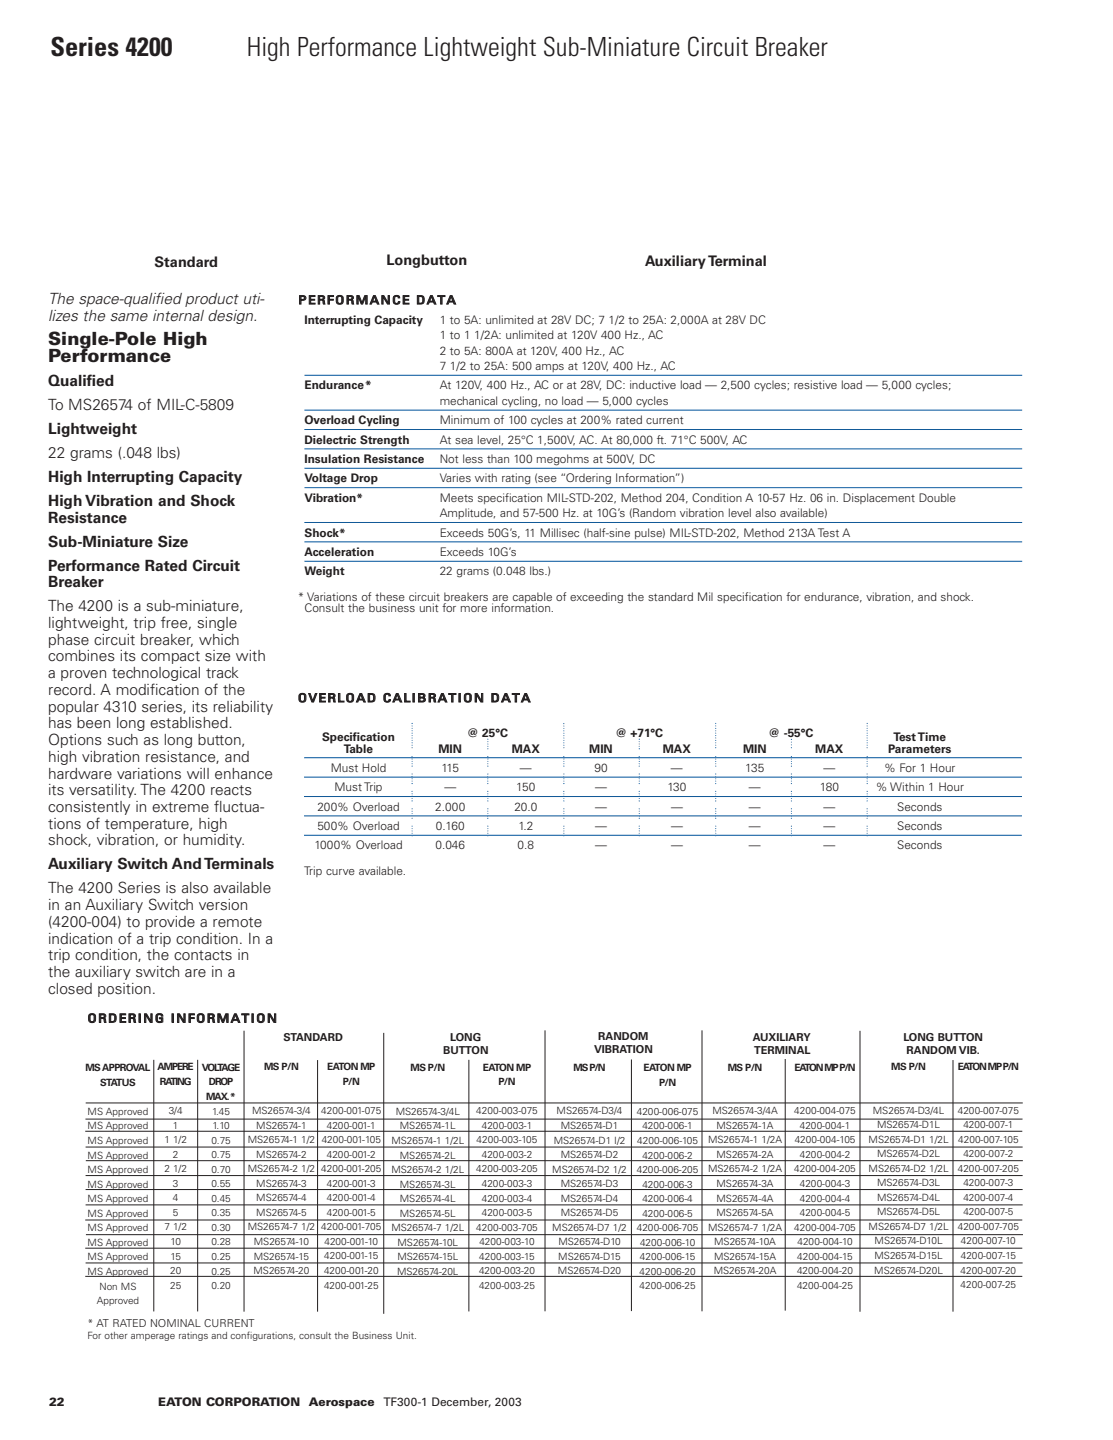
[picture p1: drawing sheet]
<svg xmlns="http://www.w3.org/2000/svg" width="216mm" height="279mm" viewBox="0 0 216 279" stroke-linecap="round" stroke-linejoin="round" font-family="sans-serif">
<defs><g id="words">
<g font-size="5.1" fill="#231f20">
<text x="9.8" y="10.8">Series 4200</text>
<text x="47.9" y="10.8">High Performance Lightweight Sub-Miniature Circuit Breaker</text>
</g>
<g font-size="3.5" fill="#231f20">
<text x="9.3" y="67">Single-Pole High</text>
<text x="9.3" y="70.2">Performance</text>
</g>
<g font-size="3.1" fill="#231f20">
<text x="9.3" y="59.1">The space-qualified product uti-</text>
<text x="9.3" y="62.3">lizes the same internal design.</text>
</g>
<g font-size="3" fill="#231f20">
<text x="9.3" y="74.9">Qualified</text>
<text x="9.3" y="79.5">To MS26574 of MIL-C-5809</text>
<text x="9.3" y="84.2">Lightweight</text>
<text x="9.3" y="88.8">22 grams (.048 lbs)</text>
<text x="9.3" y="93.5">High Interrupting Capacity</text>
<text x="9.3" y="98.1">High Vibration and Shock</text>
<text x="9.3" y="101.4">Resistance</text>
<text x="9.3" y="106">Sub-Miniature Size</text>
<text x="9.3" y="110.7">Performance Rated Circuit</text>
<text x="9.3" y="113.9">Breaker</text>
<text x="9.3" y="118.6">The 4200 is a sub-miniature,</text>
<text x="9.3" y="121.8">lightweight, trip free, single</text>
<text x="9.3" y="125.1">phase circuit breaker, which</text>
<text x="9.3" y="128.3">combines its compact size with</text>
<text x="9.3" y="131.6">a proven technological track</text>
<text x="9.3" y="134.8">record. A modification of the</text>
<text x="9.3" y="138.1">popular 4310 series, its reliability</text>
<text x="9.3" y="141.3">has been long established.</text>
<text x="9.3" y="144.6">Options such as long button,</text>
<text x="9.3" y="147.8">high vibration resistance, and</text>
<text x="9.3" y="151.1">hardware variations will enhance</text>
<text x="9.3" y="154.3">its versatility. The 4200 reacts</text>
<text x="9.3" y="157.5">consistently in extreme fluctua-</text>
<text x="9.3" y="160.8">tions of temperature, high</text>
<text x="9.3" y="164">shock, vibration, or humidity.</text>
<text x="9.3" y="168.7">Auxiliary Switch And Terminals</text>
<text x="9.3" y="173.4">The 4200 Series is also available</text>
<text x="9.3" y="176.6">in an Auxiliary Switch version</text>
<text x="9.3" y="179.8">(4200-004) to provide a remote</text>
<text x="9.3" y="183.1">indication of a trip condition. In a</text>
<text x="9.3" y="186.3">trip condition, the contacts in</text>
<text x="9.3" y="189.6">the auxiliary switch are in a</text>
<text x="9.3" y="192.8">closed position.</text>
</g>
<g font-size="2.8" fill="#231f20">
<text x="30" y="51.9">Standard</text>
<text x="75" y="51.4">Longbutton</text>
<text x="125.1" y="51.6">Auxiliary Terminal</text>
</g>
<g font-size="2.3" fill="#231f20">
<text x="57.8" y="59">PERFORMANCE DATA</text>
<text x="59.1" y="62.8">Interrupting Capacity</text>
<text x="85.3" y="62.8">1 to 5A: unlimited at 28V DC; 7 1/2 to 25A: 2,000A at 28V DC</text>
<text x="85.3" y="65.8">1 to 1 1/2A: unlimited at 120V 400 Hz., AC</text>
<text x="85.3" y="71.8">7 1/2 to 25A: 500 amps at 120V, 400 Hz., AC</text>
<text x="85.3" y="68.8">2 to 5A: 800A at 120V, 400 Hz., AC</text>
<text x="59.1" y="75.6">Endurance*</text>
<text x="85.3" y="75.6">At 120V, 400 Hz., AC or at 28V, DC: inductive load — 2,500 cycles; resistive load — 5,000 cycles;</text>
<text x="59.1" y="82.3">Overload Cycling</text>
<text x="85.3" y="78.6">mechanical cycling, no load — 5,000 cycles</text>
<text x="85.3" y="82.3">Minimum of 100 cycles at 200% rated current</text>
<text x="59.1" y="86.1">Dielectric Strength</text>
<text x="59.1" y="89.8">Insulation Resistance</text>
<text x="85.3" y="86.1">At sea level, 25°C 1,500V, AC. At 80,000 ft. 71°C 500V, AC</text>
<text x="85.3" y="89.8">Not less than 100 megohms at 500V, DC</text>
<text x="59.1" y="93.6">Voltage Drop</text>
<text x="85.3" y="93.6">Varies with rating (see “Ordering Information”)</text>
<text x="59.1" y="97.4">Vibration*</text>
<text x="85.3" y="100.4">Amplitude, and 57-500 Hz. at 10G’s (Random vibration level also available)</text>
<text x="85.3" y="97.4">Meets specification MIL-STD-202, Method 204, Condition A 10-57 Hz. 06 in. Displacement Double</text>
<text x="59.1" y="104.1">Shock*</text>
<text x="59.1" y="107.9">Acceleration</text>
<text x="85.3" y="104.1">Exceeds 50G’s, 11 Millisec (half-sine pulse) MIL-STD-202, Method 213A Test A</text>
<text x="85.3" y="107.9">Exceeds 10G’s</text>
<text x="59.1" y="111.6">Weight</text>
<text x="85.3" y="111.6">22 grams (0.048 lbs.)</text>
<text x="57.8" y="116.6">* Variations of these circuit breakers are capable of exceeding the standard Mil specification for endurance, vibration, and shock.</text>
<text x="59.1" y="118.8">Consult the business unit for more information.</text>
<text x="57.8" y="136.2">OVERLOAD CALIBRATION DATA</text>
<text x="62.5" y="143.8">Specification</text>
<text x="90.6" y="143">@ 25°C</text>
<text x="119.4" y="143">@ +71°C</text>
<text x="149.1" y="143">@ -55°C</text>
<text x="173.3" y="143.8">Test Time</text>
<text x="64.2" y="149.8">Must Hold</text>
<text x="66.7" y="146">Table</text>
<text x="85.1" y="146">MIN</text>
<text x="85.6" y="149.8">115</text>
<text x="99.3" y="146">MAX</text>
<text x="100.9" y="149.8">—</text>
<text x="114.3" y="146">MIN</text>
<text x="115.3" y="149.8">90</text>
<text x="128.6" y="146">MAX</text>
<text x="130.2" y="149.8">—</text>
<text x="144.1" y="146">MIN</text>
<text x="144.6" y="149.8">135</text>
<text x="158.1" y="146">MAX</text>
<text x="159.7" y="149.8">—</text>
<text x="171.5" y="149.8">% For 1 Hour</text>
<text x="172.3" y="146">Parameters</text>
<text x="64.9" y="153.5">Must Trip</text>
<text x="86.2" y="153.5">—</text>
<text x="100.1" y="153.5">150</text>
<text x="115.4" y="153.5">—</text>
<text x="129.5" y="153.5">130</text>
<text x="145.3" y="153.5">—</text>
<text x="159" y="153.5">180</text>
<text x="169.9" y="153.5">% Within 1 Hour</text>
<text x="61.6" y="157.3">200% Overload</text>
<text x="61.6" y="161.1">500% Overload</text>
<text x="84.4" y="157.3">2.000</text>
<text x="84.5" y="161.1">0.160</text>
<text x="99.8" y="157.3">20.0</text>
<text x="100.6" y="161.1">1.2</text>
<text x="115.4" y="161.1">—</text>
<text x="115.4" y="157.3">—</text>
<text x="130.2" y="161.1">—</text>
<text x="130.2" y="157.3">—</text>
<text x="145.3" y="161.1">—</text>
<text x="145.3" y="157.3">—</text>
<text x="159.7" y="161.1">—</text>
<text x="159.7" y="157.3">—</text>
<text x="174" y="161.1">Seconds</text>
<text x="174" y="157.3">Seconds</text>
<text x="61" y="164.8">1000% Overload</text>
<text x="84.5" y="164.8">0.046</text>
<text x="100.4" y="164.8">0.8</text>
<text x="115.4" y="164.8">—</text>
<text x="130.2" y="164.8">—</text>
<text x="145.3" y="164.8">—</text>
<text x="159.7" y="164.8">—</text>
<text x="174" y="164.8">Seconds</text>
<text x="59" y="169.8">Trip curve available.</text>
<text x="17" y="198.4">ORDERING INFORMATION</text>
<text x="9.5" y="272.9">22</text>
<text x="30.7" y="272.9">EATON CORPORATION</text>
<text x="59.9" y="272.9">Aerospace</text>
<text x="74.4" y="272.9">TF300-1 December, 2003</text>
</g>
<g font-size="2.1" fill="#231f20">
<text x="55" y="202">STANDARD</text>
<text x="87.3" y="202">LONG</text>
<text x="116.1" y="201.9">RANDOM</text>
<text x="146" y="201.9">AUXILIARY</text>
<text x="175.2" y="201.9">LONG BUTTON</text>
<text x="85.9" y="204.6">BUTTON</text>
<text x="115.2" y="204.4">VIBRATION</text>
<text x="146.3" y="204.4">TERMINAL</text>
<text x="175.9" y="204.4">RANDOM VIB.</text>
<text x="17" y="257.4">* AT RATED NOMINAL CURRENT</text>
</g>
<g font-size="1.9" fill="#231f20">
<text x="16.6" y="207.9">MS APPROVAL</text>
<text x="30.6" y="207.7">AMPERE</text>
<text x="39.2" y="207.8">VOLTAGE</text>
<text x="51.2" y="207.7">MS P/N</text>
<text x="63.5" y="207.7">EATON MP</text>
<text x="79.6" y="207.9">MS P/N</text>
<text x="93.7" y="207.7">EATON MP</text>
<text x="111.3" y="207.8">MS P/N</text>
<text x="124.8" y="207.9">EATON MP</text>
<text x="141.2" y="207.7">MS P/N</text>
<text x="154.1" y="207.7">EATON MP P/N</text>
<text x="172.9" y="207.6">MS P/N</text>
<text x="185.8" y="207.6">EATON MP P/N</text>
<text x="19.4" y="210.7">STATUS</text>
<text x="31" y="210.5">RATING</text>
<text x="40" y="213.4">MAX.*</text>
<text x="40.5" y="210.6">DROP</text>
<text x="66.5" y="210.5">P/N</text>
<text x="96.7" y="210.6">P/N</text>
<text x="127.8" y="210.7">P/N</text>
<text x="17" y="216.3">MS Approved</text>
<text x="17" y="219.2">MS Approved</text>
<text x="17" y="222">MS Approved</text>
<text x="31.9" y="221.8">1 1/2</text>
<text x="32.7" y="216.2">3/4</text>
<text x="33.5" y="219">1</text>
<text x="41" y="221.9">0.75</text>
<text x="41.1" y="216.2">1.45</text>
<text x="41.2" y="219.1">1.10</text>
<text x="48.1" y="221.8">MS26574-1 1/2</text>
<text x="48.9" y="216.2">MS26574-3/4</text>
<text x="49.7" y="219">MS26574-1</text>
<text x="62.3" y="216.2">4200-001-075</text>
<text x="62.4" y="221.8">4200-001-105</text>
<text x="63.4" y="219">4200-001-1</text>
<text x="75.9" y="222">MS26574-1 1/2L</text>
<text x="76.8" y="216.3">MS26574-3/4L</text>
<text x="77.6" y="219.2">MS26574-1L</text>
<text x="92.4" y="216.2">4200-003-075</text>
<text x="92.5" y="221.8">4200-003-105</text>
<text x="93.5" y="219">4200-003-1</text>
<text x="107.4" y="221.9">MS26574-D1 I/2</text>
<text x="108" y="216.2">MS26574-D3/4</text>
<text x="108.8" y="219.1">MS26574-D1</text>
<text x="123.5" y="216.3">4200-006-075</text>
<text x="123.6" y="222">4200-006-105</text>
<text x="124.6" y="219.2">4200-006-1</text>
<text x="137.4" y="221.8">MS26574-1 1/2A</text>
<text x="138.2" y="216.2">MS26574-3/4A</text>
<text x="139" y="219">MS26574-1A</text>
<text x="154.1" y="216.2">4200-004-075</text>
<text x="154.2" y="221.8">4200-004-105</text>
<text x="155.2" y="219">4200-004-1</text>
<text x="168.5" y="221.7">MS26574-D1 1/2L</text>
<text x="169.3" y="216.1">MS26574-D3/4L</text>
<text x="170.1" y="218.9">MS26574-D1L</text>
<text x="185.8" y="216.1">4200-007-075</text>
<text x="185.9" y="221.7">4200-007-105</text>
<text x="186.9" y="218.9">4200-007-1</text>
<text x="17" y="224.8">MS Approved</text>
<text x="17" y="227.6">MS Approved</text>
<text x="31.9" y="227.4">2 1/2</text>
<text x="33.5" y="224.6">2</text>
<text x="41" y="224.7">0.75</text>
<text x="41" y="227.5">0.70</text>
<text x="48.1" y="227.4">MS26574-2 1/2</text>
<text x="49.7" y="224.6">MS26574-2</text>
<text x="62.3" y="227.4">4200-001-205</text>
<text x="63.4" y="224.6">4200-001-2</text>
<text x="75.9" y="227.6">MS26574-2 1/2L</text>
<text x="77.6" y="224.8">MS26574-2L</text>
<text x="92.4" y="227.5">4200-003-205</text>
<text x="93.5" y="224.7">4200-003-2</text>
<text x="107.1" y="227.5">MS26574-D2 1/2</text>
<text x="108.8" y="224.7">MS26574-D2</text>
<text x="123.5" y="227.6">4200-006-205</text>
<text x="124.6" y="224.8">4200-006-2</text>
<text x="137.4" y="227.5">MS26574-2 1/2A</text>
<text x="139" y="224.7">MS26574-2A</text>
<text x="154.1" y="227.5">4200-004-205</text>
<text x="155.2" y="224.7">4200-004-2</text>
<text x="168.5" y="227.4">MS26574-D2 1/2L</text>
<text x="170.1" y="224.5">MS26574-D2L</text>
<text x="185.8" y="227.4">4200-007-205</text>
<text x="186.9" y="224.5">4200-007-2</text>
<text x="17" y="230.4">MS Approved</text>
<text x="17" y="233.3">MS Approved</text>
<text x="33.5" y="230.3">3</text>
<text x="33.5" y="233.1">4</text>
<text x="41" y="230.4">0.55</text>
<text x="41" y="233.2">0.45</text>
<text x="49.7" y="230.3">MS26574-3</text>
<text x="49.7" y="233.1">MS26574-4</text>
<text x="63.4" y="230.3">4200-001-3</text>
<text x="63.4" y="233.1">4200-001-4</text>
<text x="77.6" y="230.4">MS26574-3L</text>
<text x="77.6" y="233.3">MS26574-4L</text>
<text x="93.5" y="230.3">4200-003-3</text>
<text x="93.5" y="233.1">4200-003-4</text>
<text x="108.8" y="230.4">MS26574-D3</text>
<text x="108.8" y="233.2">MS26574-D4</text>
<text x="124.6" y="230.4">4200-006-3</text>
<text x="124.6" y="233.3">4200-006-4</text>
<text x="139" y="230.3">MS26574-3A</text>
<text x="139" y="233.1">MS26574-4A</text>
<text x="155.2" y="230.3">4200-004-3</text>
<text x="155.2" y="233.1">4200-004-4</text>
<text x="170.1" y="230.2">MS26574-D3L</text>
<text x="170.1" y="233">MS26574-D4L</text>
<text x="186.9" y="230.2">4200-007-3</text>
<text x="186.9" y="233">4200-007-4</text>
<text x="17" y="236.1">MS Approved</text>
<text x="17" y="238.9">MS Approved</text>
<text x="31.9" y="238.7">7 1/2</text>
<text x="33.5" y="235.9">5</text>
<text x="41" y="236">0.35</text>
<text x="41" y="238.8">0.30</text>
<text x="48.1" y="238.7">MS26574-7 1/2</text>
<text x="49.7" y="235.9">MS26574-5</text>
<text x="62.3" y="238.7">4200-001-705</text>
<text x="63.4" y="235.9">4200-001-5</text>
<text x="75.9" y="238.9">MS26574-7 1/2L</text>
<text x="77.6" y="236.1">MS26574-5L</text>
<text x="92.4" y="238.8">4200-003-705</text>
<text x="93.5" y="236">4200-003-5</text>
<text x="107.1" y="238.8">MS26574-D7 1/2</text>
<text x="108.8" y="236">MS26574-D5</text>
<text x="123.5" y="238.9">4200-006-705</text>
<text x="124.6" y="236.1">4200-006-5</text>
<text x="137.4" y="238.8">MS26574-7 1/2A</text>
<text x="139" y="236">MS26574-5A</text>
<text x="154.1" y="238.8">4200-004-705</text>
<text x="155.2" y="236">4200-004-5</text>
<text x="168.5" y="238.6">MS26574-D7 1/2L</text>
<text x="170.1" y="235.8">MS26574-D5L</text>
<text x="185.8" y="238.6">4200-007-705</text>
<text x="186.9" y="235.8">4200-007-5</text>
<text x="17" y="241.7">MS Approved</text>
<text x="17" y="244.6">MS Approved</text>
<text x="33.1" y="244.4">15</text>
<text x="33.1" y="241.6">10</text>
<text x="41" y="241.6">0.28</text>
<text x="41" y="244.5">0.25</text>
<text x="49.2" y="244.4">MS26574-15</text>
<text x="49.2" y="241.6">MS26574-10</text>
<text x="62.9" y="244.4">4200-001-15</text>
<text x="62.9" y="241.6">4200-001-10</text>
<text x="77.1" y="244.6">MS26574-15L</text>
<text x="77.1" y="241.7">MS26574-10L</text>
<text x="93" y="244.4">4200-003-15</text>
<text x="93" y="241.6">4200-003-10</text>
<text x="108.3" y="244.5">MS26574-D15</text>
<text x="108.3" y="241.6">MS26574-D10</text>
<text x="124.1" y="244.6">4200-006-15</text>
<text x="124.2" y="241.7">4200-006-10</text>
<text x="138.5" y="244.4">MS26574-15A</text>
<text x="138.5" y="241.6">MS26574-10A</text>
<text x="154.7" y="244.4">4200-004-15</text>
<text x="154.7" y="241.6">4200-004-10</text>
<text x="169.6" y="244.3">MS26574-D15L</text>
<text x="169.7" y="241.5">MS26574-D10L</text>
<text x="186.4" y="244.3">4200-007-15</text>
<text x="186.4" y="241.5">4200-007-10</text>
<text x="17" y="247.4">MS Approved</text>
<text x="19.3" y="250.2">Non MS</text>
<text x="33" y="247.2">20</text>
<text x="33" y="250">25</text>
<text x="41" y="247.3">0.25</text>
<text x="41" y="250.1">0.20</text>
<text x="49.2" y="247.2">MS26574-20</text>
<text x="62.9" y="247.2">4200-001-20</text>
<text x="62.9" y="250">4200-001-25</text>
<text x="77" y="247.4">MS26574-20L</text>
<text x="92.9" y="247.2">4200-003-20</text>
<text x="92.9" y="250.1">4200-003-25</text>
<text x="108.2" y="247.3">MS26574-D20</text>
<text x="124.1" y="247.4">4200-006-20</text>
<text x="124.1" y="250.2">4200-006-25</text>
<text x="138.5" y="247.2">MS26574-20A</text>
<text x="154.6" y="247.2">4200-004-20</text>
<text x="154.6" y="250.1">4200-004-25</text>
<text x="169.6" y="247.1">MS26574-D20L</text>
<text x="186.3" y="247.1">4200-007-20</text>
<text x="186.3" y="249.9">4200-007-25</text>
<text x="18.8" y="253">Approved</text>
<text x="17" y="259.9">For other amperage ratings and configurations, consult the Business Unit.</text>
</g>
</g></defs>
<path d="M59 147h139.2M59 150.8h139.2M59 154.5h139.2M59 158.3h139.2M59 162.1h139.2" fill="none" stroke="#00539b" stroke-width=".19"/>
<path d="M79.9 140.4v4.4" fill="none" stroke="#3768a9" stroke-width=".23" stroke-dasharray="0 .5"/>
<g fill="#3768a9">
<circle cx="79.9" cy="140.4" r=".11"/>
<circle cx="79.9" cy="145.1" r=".11"/>
</g>
<path d="M79.9 146.8v1.6" fill="none" stroke="#3768a9" stroke-width=".23" stroke-dasharray="0 .5"/>
<g fill="#3768a9">
<circle cx="79.9" cy="146.8" r=".11"/>
<circle cx="79.9" cy="148.7" r=".11"/>
</g>
<path d="M79.9 150.2v1.6" fill="none" stroke="#3768a9" stroke-width=".23" stroke-dasharray="0 .5"/>
<g fill="#3768a9">
<circle cx="79.9" cy="150.2" r=".11"/>
<circle cx="79.9" cy="152" r=".11"/>
</g>
<path d="M79.9 153.6v1.6" fill="none" stroke="#3768a9" stroke-width=".23" stroke-dasharray="0 .5"/>
<g fill="#3768a9">
<circle cx="79.9" cy="153.6" r=".11"/>
<circle cx="79.9" cy="155.4" r=".11"/>
</g>
<path d="M79.9 156.9v1.6" fill="none" stroke="#3768a9" stroke-width=".23" stroke-dasharray="0 .5"/>
<g fill="#3768a9">
<circle cx="79.9" cy="156.9" r=".11"/>
<circle cx="79.9" cy="158.8" r=".11"/>
</g>
<path d="M79.9 160.3v1.6" fill="none" stroke="#3768a9" stroke-width=".23" stroke-dasharray="0 .5"/>
<g fill="#3768a9">
<circle cx="79.9" cy="160.3" r=".11"/>
<circle cx="79.9" cy="162.2" r=".11"/>
</g>
<path d="M168.2 140.4v4.4" fill="none" stroke="#3768a9" stroke-width=".23" stroke-dasharray="0 .5"/>
<g fill="#3768a9">
<circle cx="168.2" cy="140.4" r=".11"/>
<circle cx="168.2" cy="145.1" r=".11"/>
</g>
<path d="M168.2 146.8v1.6" fill="none" stroke="#3768a9" stroke-width=".23" stroke-dasharray="0 .5"/>
<g fill="#3768a9">
<circle cx="168.2" cy="146.8" r=".11"/>
<circle cx="168.2" cy="148.7" r=".11"/>
</g>
<path d="M168.2 150.2v1.6" fill="none" stroke="#3768a9" stroke-width=".23" stroke-dasharray="0 .5"/>
<g fill="#3768a9">
<circle cx="168.2" cy="150.2" r=".11"/>
<circle cx="168.2" cy="152" r=".11"/>
</g>
<path d="M168.2 153.6v1.6" fill="none" stroke="#3768a9" stroke-width=".23" stroke-dasharray="0 .5"/>
<g fill="#3768a9">
<circle cx="168.2" cy="153.6" r=".11"/>
<circle cx="168.2" cy="155.4" r=".11"/>
</g>
<path d="M168.2 156.9v1.6" fill="none" stroke="#3768a9" stroke-width=".23" stroke-dasharray="0 .5"/>
<g fill="#3768a9">
<circle cx="168.2" cy="156.9" r=".11"/>
<circle cx="168.2" cy="158.8" r=".11"/>
</g>
<path d="M168.2 160.3v1.6" fill="none" stroke="#3768a9" stroke-width=".23" stroke-dasharray="0 .5"/>
<g fill="#3768a9">
<circle cx="168.2" cy="160.3" r=".11"/>
<circle cx="168.2" cy="162.2" r=".11"/>
</g>
<path d="M138.8 140.4v4.4" fill="none" stroke="#3768a9" stroke-width=".23" stroke-dasharray="0 .5"/>
<g fill="#3768a9">
<circle cx="138.8" cy="140.4" r=".11"/>
<circle cx="138.8" cy="145.1" r=".11"/>
</g>
<path d="M138.8 146.8v1.6" fill="none" stroke="#3768a9" stroke-width=".23" stroke-dasharray="0 .5"/>
<g fill="#3768a9">
<circle cx="138.8" cy="146.8" r=".11"/>
<circle cx="138.8" cy="148.7" r=".11"/>
</g>
<path d="M138.8 150.2v1.6" fill="none" stroke="#3768a9" stroke-width=".23" stroke-dasharray="0 .5"/>
<g fill="#3768a9">
<circle cx="138.8" cy="150.2" r=".11"/>
<circle cx="138.8" cy="152" r=".11"/>
</g>
<path d="M138.8 153.6v1.6" fill="none" stroke="#3768a9" stroke-width=".23" stroke-dasharray="0 .5"/>
<g fill="#3768a9">
<circle cx="138.8" cy="153.6" r=".11"/>
<circle cx="138.8" cy="155.4" r=".11"/>
</g>
<path d="M138.8 156.9v1.6" fill="none" stroke="#3768a9" stroke-width=".23" stroke-dasharray="0 .5"/>
<g fill="#3768a9">
<circle cx="138.8" cy="156.9" r=".11"/>
<circle cx="138.8" cy="158.8" r=".11"/>
</g>
<path d="M138.8 160.3v1.6" fill="none" stroke="#3768a9" stroke-width=".23" stroke-dasharray="0 .5"/>
<g fill="#3768a9">
<circle cx="138.8" cy="160.3" r=".11"/>
<circle cx="138.8" cy="162.2" r=".11"/>
</g>
<path d="M109.4 140.4v4.4" fill="none" stroke="#3768a9" stroke-width=".23" stroke-dasharray="0 .5"/>
<g fill="#3768a9">
<circle cx="109.4" cy="140.4" r=".11"/>
<circle cx="109.4" cy="145.1" r=".11"/>
</g>
<path d="M109.4 146.8v1.6" fill="none" stroke="#3768a9" stroke-width=".23" stroke-dasharray="0 .5"/>
<g fill="#3768a9">
<circle cx="109.4" cy="146.8" r=".11"/>
<circle cx="109.4" cy="148.7" r=".11"/>
</g>
<path d="M109.4 150.2v1.6" fill="none" stroke="#3768a9" stroke-width=".23" stroke-dasharray="0 .5"/>
<g fill="#3768a9">
<circle cx="109.4" cy="150.2" r=".11"/>
<circle cx="109.4" cy="152" r=".11"/>
</g>
<path d="M109.4 153.6v1.6" fill="none" stroke="#3768a9" stroke-width=".23" stroke-dasharray="0 .5"/>
<g fill="#3768a9">
<circle cx="109.4" cy="153.6" r=".11"/>
<circle cx="109.4" cy="155.4" r=".11"/>
</g>
<path d="M109.4 156.9v1.6" fill="none" stroke="#3768a9" stroke-width=".23" stroke-dasharray="0 .5"/>
<g fill="#3768a9">
<circle cx="109.4" cy="156.9" r=".11"/>
<circle cx="109.4" cy="158.8" r=".11"/>
</g>
<path d="M109.4 160.3v1.6" fill="none" stroke="#3768a9" stroke-width=".23" stroke-dasharray="0 .5"/>
<g fill="#3768a9">
<circle cx="109.4" cy="160.3" r=".11"/>
<circle cx="109.4" cy="162.2" r=".11"/>
</g>
<path d="M153.5 143.5v1.3" fill="none" stroke="#3768a9" stroke-width=".23" stroke-dasharray="0 .5"/>
<g fill="#3768a9">
<circle cx="153.5" cy="143.5" r=".11"/>
<circle cx="153.5" cy="145.1" r=".11"/>
</g>
<path d="M153.5 146.8v1.6" fill="none" stroke="#3768a9" stroke-width=".23" stroke-dasharray="0 .5"/>
<g fill="#3768a9">
<circle cx="153.5" cy="146.8" r=".11"/>
<circle cx="153.5" cy="148.7" r=".11"/>
</g>
<path d="M153.5 150.2v1.6" fill="none" stroke="#3768a9" stroke-width=".23" stroke-dasharray="0 .5"/>
<g fill="#3768a9">
<circle cx="153.5" cy="150.2" r=".11"/>
<circle cx="153.5" cy="152" r=".11"/>
</g>
<path d="M153.5 153.6v1.6" fill="none" stroke="#3768a9" stroke-width=".23" stroke-dasharray="0 .5"/>
<g fill="#3768a9">
<circle cx="153.5" cy="153.6" r=".11"/>
<circle cx="153.5" cy="155.4" r=".11"/>
</g>
<path d="M153.5 156.9v1.6" fill="none" stroke="#3768a9" stroke-width=".23" stroke-dasharray="0 .5"/>
<g fill="#3768a9">
<circle cx="153.5" cy="156.9" r=".11"/>
<circle cx="153.5" cy="158.8" r=".11"/>
</g>
<path d="M153.5 160.3v1.6" fill="none" stroke="#3768a9" stroke-width=".23" stroke-dasharray="0 .5"/>
<g fill="#3768a9">
<circle cx="153.5" cy="160.3" r=".11"/>
<circle cx="153.5" cy="162.2" r=".11"/>
</g>
<path d="M94.6 146.8v1.6" fill="none" stroke="#3768a9" stroke-width=".23" stroke-dasharray="0 .5"/>
<g fill="#3768a9">
<circle cx="94.6" cy="146.8" r=".11"/>
<circle cx="94.6" cy="148.7" r=".11"/>
</g>
<path d="M94.6 143.5v1.5" fill="none" stroke="#3768a9" stroke-width=".23" stroke-dasharray="0 .5"/>
<g fill="#3768a9">
<circle cx="94.6" cy="143.4" r=".11"/>
<circle cx="94.6" cy="145.3" r=".11"/>
</g>
<path d="M94.6 150.2v1.6" fill="none" stroke="#3768a9" stroke-width=".23" stroke-dasharray="0 .5"/>
<g fill="#3768a9">
<circle cx="94.6" cy="150.2" r=".11"/>
<circle cx="94.6" cy="152" r=".11"/>
</g>
<path d="M94.6 153.6v1.6" fill="none" stroke="#3768a9" stroke-width=".23" stroke-dasharray="0 .5"/>
<g fill="#3768a9">
<circle cx="94.6" cy="153.6" r=".11"/>
<circle cx="94.6" cy="155.4" r=".11"/>
</g>
<path d="M94.6 156.9v1.6" fill="none" stroke="#3768a9" stroke-width=".23" stroke-dasharray="0 .5"/>
<g fill="#3768a9">
<circle cx="94.6" cy="156.9" r=".11"/>
<circle cx="94.6" cy="158.8" r=".11"/>
</g>
<path d="M94.6 160.3v1.6" fill="none" stroke="#3768a9" stroke-width=".23" stroke-dasharray="0 .5"/>
<g fill="#3768a9">
<circle cx="94.6" cy="160.3" r=".11"/>
<circle cx="94.6" cy="162.2" r=".11"/>
</g>
<path d="M124 146.8v1.6" fill="none" stroke="#3768a9" stroke-width=".23" stroke-dasharray="0 .5"/>
<g fill="#3768a9">
<circle cx="124" cy="146.8" r=".11"/>
<circle cx="124" cy="148.7" r=".11"/>
</g>
<path d="M124 143.5v1.5" fill="none" stroke="#3768a9" stroke-width=".23" stroke-dasharray="0 .5"/>
<g fill="#3768a9">
<circle cx="124" cy="143.4" r=".11"/>
<circle cx="124" cy="145.3" r=".11"/>
</g>
<path d="M124 150.2v1.6" fill="none" stroke="#3768a9" stroke-width=".23" stroke-dasharray="0 .5"/>
<g fill="#3768a9">
<circle cx="124" cy="150.2" r=".11"/>
<circle cx="124" cy="152" r=".11"/>
</g>
<path d="M124 153.6v1.6" fill="none" stroke="#3768a9" stroke-width=".23" stroke-dasharray="0 .5"/>
<g fill="#3768a9">
<circle cx="124" cy="153.6" r=".11"/>
<circle cx="124" cy="155.4" r=".11"/>
</g>
<path d="M124 156.9v1.6" fill="none" stroke="#3768a9" stroke-width=".23" stroke-dasharray="0 .5"/>
<g fill="#3768a9">
<circle cx="124" cy="156.9" r=".11"/>
<circle cx="124" cy="158.8" r=".11"/>
</g>
<path d="M124 160.3v1.6" fill="none" stroke="#3768a9" stroke-width=".23" stroke-dasharray="0 .5"/>
<g fill="#3768a9">
<circle cx="124" cy="160.3" r=".11"/>
<circle cx="124" cy="162.2" r=".11"/>
</g>
<path d="M59.1 72.8h139.2M59.1 79.6h139.2M59.1 83.3h139.2M59.1 87.1h139.2M59.1 90.9h139.2M59.1 94.6h139.2M59.1 101.4h139.2M59.1 105.1h139.2M59.1 108.9h139.2" fill="none" stroke="#00539b" stroke-width=".19"/>
<g fill="#fff">
<path d="M16.6 196.4h43.1v5h-43.1z"/>
<path d="M47.5 200.1h26.5v3.5h-26.5z"/>
<path d="M75.2 200.2h30.3v5.5h-30.3z"/>
<path d="M106.2 200h29.4v5.7h-29.4z"/>
<path d="M136.8 200h29.7v5.4h-29.7z"/>
<path d="M167.8 200h30.3v5.7h-30.3z"/>
<path d="M16.6 255.5h66.7v9.3h-66.7z"/>
</g>
<path d="M47.3 200v54.5M105.7 199.9v54.5M136.2 199.9v54.5M29.8 205.6v48.9M38.3 205.6v48.9M61.6 205.7v48.8M74.4 200.4v54.5M91 205.6v48.9M122.5 205.6v48.8M152.3 205.5v48.8M166.8 200v54.5" fill="none" stroke="#231f20" stroke-width=".19"/>
<g fill="#fff">
<path d="M29.6 49.5h23.8v3.9h-23.8z"/>
<path d="M74.6 49h23.8v4h-23.8z"/>
<path d="M124.8 49.2h28.6v4h-28.6z"/>
</g>
<g fill="none" stroke="#231f20" stroke-width=".19">
<path d="M16.5 219.5h181.8M16.6 217.1h181.7M16.6 214h181.8M184.9 205.7v48.8M16.5 236.7h181.8M16.6 222.6h181.8M16.6 228.1h181.8M16.6 230.8h181.8M16.6 233.8h181.8M16.6 225.2h181.8M16.7 239.6h181.7M16.5 242.2h181.8"/>
<path d="M16.5 247.7h181.8M16.6 245h181.8"/>
</g>
<use href="#words"/>
</svg>
